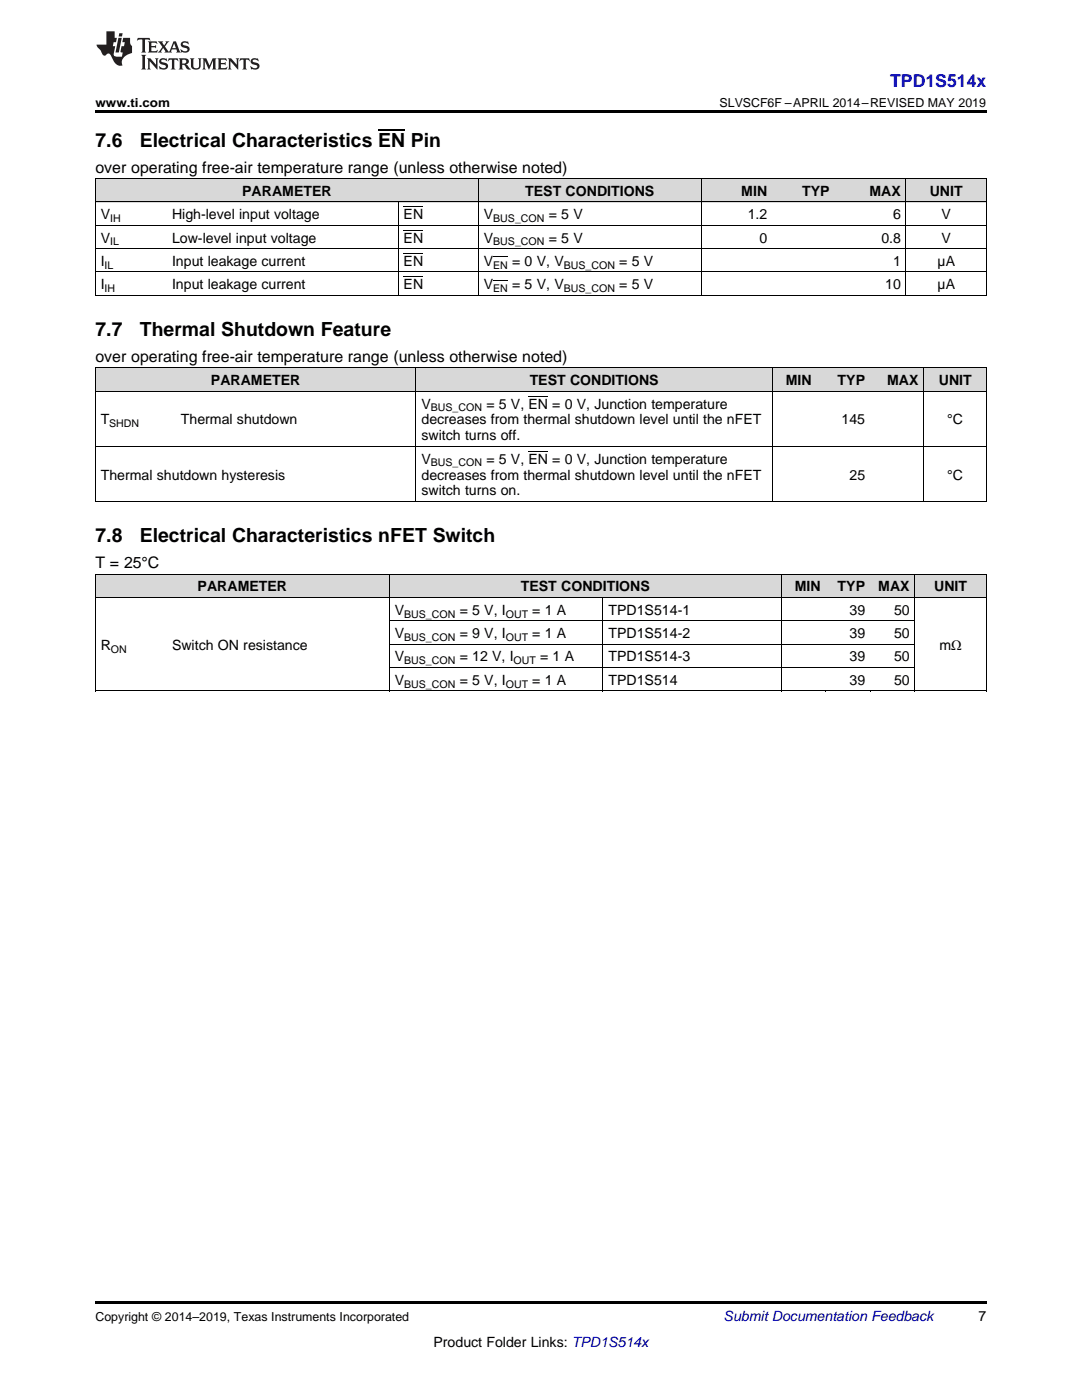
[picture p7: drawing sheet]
<svg xmlns="http://www.w3.org/2000/svg" width="216mm" height="279mm" viewBox="0 0 216 279" stroke-linecap="round" stroke-linejoin="round" font-family="sans-serif">
<defs><g id="words">
<g font-size="3.9">
<text x="19" y="29.3">7.6</text>
<text x="27.9" y="29.3">Electrical Characteristics EN Pin</text>
<text x="19" y="67.1">7.7</text>
<text x="27.9" y="67.1">Thermal Shutdown Feature</text>
<text x="19" y="108.2">7.8</text>
<text x="27.9" y="108.2">Electrical Characteristics nFET Switch</text>
</g>
<text font-size="3.5" fill="#00f" x="177.6" y="17.3">TPD1S514x</text>
<g font-size="3.2">
<text x="19" y="34.4">over operating free-air temperature range (unless otherwise noted)</text>
<text x="19" y="72.2">over operating free-air temperature range (unless otherwise noted)</text>
<text x="19" y="113.4">T = 25°C</text>
</g>
<g font-size="2.8">
<text x="48.3" y="39.1">PARAMETER</text>
<text x="104.8" y="39.1">TEST CONDITIONS</text>
<text x="147.9" y="39.1">MIN</text>
<text x="160.1" y="39.1">TYP</text>
<text x="173.5" y="39.1">MAX</text>
<text x="185.5" y="39.1">UNIT</text>
<text x="20.1" y="43.7">V</text>
<text x="34.3" y="43.7">High-level input voltage</text>
<text x="80.5" y="43.7">EN</text>
<text x="96.6" y="43.7">V</text>
<text x="109.5" y="43.7">= 5 V</text>
<text x="149.2" y="43.7">1.2</text>
<text x="178.2" y="43.7">6</text>
<text x="187.9" y="43.7">V</text>
<text x="20.1" y="48.4">V</text>
<text x="20.1" y="53.1">I</text>
<text x="34.3" y="48.4">Low-level input voltage</text>
<text x="34.3" y="53.1">Input leakage current</text>
<text x="80.5" y="48.4">EN</text>
<text x="80.5" y="53.1">EN</text>
<text x="96.6" y="48.4">V</text>
<text x="96.6" y="53.1">V</text>
<text x="102.2" y="53.1">= 0 V, V</text>
<text x="109.5" y="48.4">= 5 V</text>
<text x="123.6" y="53.1">= 5 V</text>
<text x="151.5" y="48.4">0</text>
<text x="175.9" y="48.4">0.8</text>
<text x="178.2" y="53.1">1</text>
<text x="187.1" y="53.1">µA</text>
<text x="187.9" y="48.4">V</text>
<text x="20.1" y="57.7">I</text>
<text x="34.3" y="57.7">Input leakage current</text>
<text x="80.5" y="57.7">EN</text>
<text x="96.6" y="57.7">V</text>
<text x="102.2" y="57.7">= 5 V, V</text>
<text x="123.6" y="57.7">= 5 V</text>
<text x="176.6" y="57.7">10</text>
<text x="187.1" y="57.7">µA</text>
<text x="42.1" y="76.9">PARAMETER</text>
<text x="105.7" y="76.9">TEST CONDITIONS</text>
<text x="156.8" y="76.9">MIN</text>
<text x="167.1" y="76.9">TYP</text>
<text x="177" y="76.9">MAX</text>
<text x="187.3" y="76.9">UNIT</text>
<text x="84.1" y="81.5">V</text>
<text x="97" y="81.5">= 5 V, EN = 0 V, Junction temperature</text>
<text x="20.1" y="84.7">T</text>
<text x="36.1" y="84.7">Thermal shutdown</text>
<text x="84.1" y="84.7">decreases from thermal shutdown level until the nFET</text>
<text x="84.1" y="87.9">switch turns off.</text>
<text x="167.9" y="84.7">145</text>
<text x="189" y="84.7">°C</text>
<text x="20.1" y="95.7">Thermal shutdown hysteresis</text>
<text x="84.1" y="92.5">V</text>
<text x="84.1" y="95.7">decreases from thermal shutdown level until the nFET</text>
<text x="97" y="92.5">= 5 V, EN = 0 V, Junction temperature</text>
<text x="169.5" y="95.7">25</text>
<text x="189" y="95.7">°C</text>
<text x="84.1" y="98.9">switch turns on.</text>
<text x="39.4" y="118">PARAMETER</text>
<text x="103.9" y="118">TEST CONDITIONS</text>
<text x="158.6" y="118">MIN</text>
<text x="167.1" y="118">TYP</text>
<text x="175.3" y="118">MAX</text>
<text x="186.4" y="118">UNIT</text>
<text x="78.8" y="122.7">V</text>
<text x="91.7" y="122.7">= 5 V, I</text>
<text x="106.2" y="122.7">= 1 A</text>
<text x="121.4" y="122.7">TPD1S514-1</text>
<text x="169.5" y="122.7">39</text>
<text x="178.4" y="122.7">50</text>
<text x="20.1" y="129.7">R</text>
<text x="34.3" y="129.7">Switch ON resistance</text>
<text x="78.8" y="127.4">V</text>
<text x="91.7" y="127.4">= 9 V, I</text>
<text x="106.2" y="127.4">= 1 A</text>
<text x="121.4" y="127.4">TPD1S514-2</text>
<text x="169.5" y="127.4">39</text>
<text x="178.4" y="127.4">50</text>
<text x="187.5" y="129.7">mΩ</text>
<text x="78.8" y="132">V</text>
<text x="78.8" y="136.7">V</text>
<text x="91.7" y="132">= 12 V, I</text>
<text x="91.7" y="136.7">= 5 V, I</text>
<text x="106.2" y="136.7">= 1 A</text>
<text x="107.8" y="132">= 1 A</text>
<text x="121.4" y="132">TPD1S514-3</text>
<text x="121.4" y="136.7">TPD1S514</text>
<text x="169.5" y="132">39</text>
<text x="169.5" y="136.7">39</text>
<text x="178.4" y="132">50</text>
<text x="178.4" y="136.7">50</text>
<text x="195.3" y="263.6">7</text>
<text x="86.5" y="268.9">Product Folder Links: TPD1S514x</text>
</g>
<text font-size="2.8" fill="#0000c8" x="144.4" y="263.6">Submit Documentation Feedback</text>
<g font-size="2.5">
<text x="19" y="21.4">www.ti.com</text>
<text x="143.6" y="21.4">SLVSCF6F –APRIL 2014–REVISED MAY 2019</text>
<text x="19" y="263.6">Copyright © 2014–2019, Texas Instruments Incorporated</text>
</g>
<g font-size="2.1">
<text x="22" y="44.3">IH</text>
<text x="98.4" y="44.3">BUS_CON</text>
<text x="20.9" y="53.6">IL</text>
<text x="22" y="49">IL</text>
<text x="98.4" y="49">BUS_CON</text>
<text x="98.4" y="53.6">EN</text>
<text x="112.5" y="53.6">BUS_CON</text>
<text x="20.9" y="58.3">IH</text>
<text x="98.4" y="58.3">EN</text>
<text x="112.5" y="58.3">BUS_CON</text>
<text x="86" y="82.1">BUS_CON</text>
<text x="21.8" y="85.3">SHDN</text>
<text x="86" y="93.1">BUS_CON</text>
<text x="80.6" y="123.3">BUS_CON</text>
<text x="100.9" y="123.3">OUT</text>
<text x="22.1" y="130.2">ON</text>
<text x="80.6" y="127.9">BUS_CON</text>
<text x="100.9" y="127.9">OUT</text>
<text x="80.6" y="132.6">BUS_CON</text>
<text x="80.6" y="137.2">BUS_CON</text>
<text x="100.9" y="137.2">OUT</text>
<text x="102.5" y="132.6">OUT</text>
</g>
</g></defs>
<g fill="#d8d8d8">
<path d="M19 114.7h14.3v4.6h-14.3z"/>
<path d="M33.3 114.7h44.4v4.6h-44.4z"/>
<path d="M77.7 114.7h42.7v4.6h-42.7z"/>
<path d="M120.4 114.7h35.5v4.6h-35.5z"/>
<path d="M155.9 114.7h8.9v4.6h-8.9z"/>
<path d="M164.8 114.7h8.9v4.6h-8.9z"/>
<path d="M173.7 114.7h8.9v4.6h-8.9z"/>
<path d="M182.6 114.7h14.2v4.6h-14.2z"/>
<path d="M19 73.5h16v4.6h-16z"/>
<path d="M35 73.5h48v4.6h-48z"/>
<path d="M83 73.5h71.2v4.6h-71.2z"/>
<path d="M154.2 73.5h8.9v4.6h-8.9z"/>
<path d="M163.1 73.5h10.6v4.6h-10.6z"/>
<path d="M173.7 73.5h10.7v4.6h-10.7z"/>
<path d="M184.4 73.5h12.4v4.6h-12.4z"/>
<path d="M19 35.7h14.3v4.7h-14.3z"/>
<path d="M33.3 35.7h46.2v4.7h-46.2z"/>
<path d="M79.5 35.7h16v4.7h-16z"/>
<path d="M95.5 35.7h44.4v4.7h-44.4z"/>
<path d="M139.9 35.7h14.3v4.7h-14.3z"/>
<path d="M154.2 35.7h12.4v4.7h-12.4z"/>
<path d="M166.6 35.7h14.2v4.7h-14.2z"/>
<path d="M180.8 35.7h16v4.7h-16z"/>
</g>
<g fill="#000">
<path d="M19 22h177.8v.5h-177.8zM19 58.9l.2 .1zM79.4 58.9l.1 .1zM95.4 58.9l.1 .1zM139.8 58.9l.1 .1zM180.7 58.9l.1 .1zM196.7 58.9l.1 .1zM19 100.1l.2 .1zM82.9 100.1l.1 .1zM154.1 100.1l.1 .1zM162.9 100.1l.2 .1zM173.6 100.1l.1 .1z"/>
<path d="M184.3 100.1l.1 .1zM196.7 100.1l.1 .1zM19 137.9h.2zM77.6 137.9h.1zM120.3 137.9h.1zM155.8 137.9h.1zM164.7 137.9h.1zM173.6 137.9h.1zM182.5 137.9h.1zM196.7 137.9h.1zM19 259.7h177.8v.5h-177.8z"/>
</g>
<g fill="none" stroke="#000" stroke-width=".2">
<path d="M19 35.6l177.8 .1v23.3M19.1 35.7v23.3M95.4 35.7v23.3M139.9 35.7v23.3M180.8 35.7v23.3M19 58.9h177.8M19 54.3h177.8M19 49.6h177.8M19 45h177.8M19 40.3h177.8M79.4 40.3v18.7M19 73.4h177.8v26.8"/>
<path d="M19 78.1h177.8M19.1 73.4v26.8M83 73.4v26.8M154.1 73.4v26.8M184.3 73.4v26.8M19 89.1h177.8M19 119.3h177.8M19 114.6h177.8M19 100.1h177.8M19.1 114.6v23.3M77.7 114.6v23.3M120.3 119.3v18.6"/>
<path d="M155.9 114.6v23.3M182.5 114.6v23.3M196.8 114.6v23.3M19 137.9h177.8M77.7 133.2h104.9M77.7 128.6h104.9M77.7 123.9h104.9"/>
</g>
<g fill="#231f20">
<path d="M27.5 7.6l-.1 .5 .4-.2h.6v.1v2.1l-.2 .4h1l-.3-.4v-2.1l.1-.1h.5l.5 .2-.2-.5zM29.5 8.3l.2 .3v1.5l-.2 .4h1.8l.2-.6a1.04 1.04 0 0 1-1.3 .2v-.7h.6l.3 .2v-.6l-.3 .2h-.6v-.6l.8-.1 .4 .3-.2-.5zM31.5 8.3l.9 1.1-.9 1.1h.8l-.2-.2 .5-.7 .4 .7-.2 .2h1.5l-.1-.2 .1-.4h.9l.1 .4-.2 .2h1l-.3-.3-.7-1.9h-.5l-.9 2-.8-1 .9-1h-.8l.1 .3-.3 .5-.4-.6 .2-.2zM34.7 8.6l.4 1h-.7zM36.3 8.4a.63 .63 0 0 0-.2 .7 .63 .63 0 0 0 .6 .4l.6 .2 .1 .2a.75 .75 0 0 1-.7 .4 .75 .75 0 0 1-.6-.5l.1 .7 .1-.1a1.11 1.11 0 0 0 1.5-.6 1.13 1.13 0 0 0-1.2-.8l-.1-.4a1.04 1.04 0 0 1 1.2 .2l-.2-.5-.1 .1-.5-.2zM28.2 10.9l.2 .4v2.2l-.2 .4h1l-.3-.4v-2.2l.3-.4zM29.3 11.6l.3 .4v1.5l-.3 .4h.8l-.2-.4v-1.3l1.5 1.7v-1.9l.2-.4h-.7l.2 .4v.9l-1.1-1.3zM32 11.8a.62 .62 0 0 0-.2 .7 .62 .62 0 0 0 .6 .4l.6 .1 .1 .3a.76 .76 0 0 1-.7 .3 .76 .76 0 0 1-.6-.4l.1 .7 .1-.1a1.11 1.11 0 0 0 1.5-.6 1.13 1.13 0 0 0-1.2-.8l-.1-.4a1.04 1.04 0 0 1 1.2 .2l-.2-.6-.1 .1-.5-.1zM33.7 11.6l-.2 .6a.61 .61 0 0 1 .8-.3v1.6l-.2 .4h.9l-.2-.4v-1.6a.63 .63 0 0 1 .8 .3l-.2-.6zM35.6 11.6l.3 .4v1.5l-.3 .4h1l-.2-.2v-.8l.5 .2a.76 .76 0 0 0 1.2 .7l-1-1a.58 .58 0 0 0 .6-.5 .58 .58 0 0 0-.5-.6zM36.4 11.9h.1a.45 .45 0 0 1 .5 .1 .45 .45 0 0 1 .1 .5l-.7 .2zM37.9 11.6l.2 .2a2.17 2.17 0 0 0 .3 1.9 .99 .99 0 0 0 1.6-.6v-1.1l.2-.4h-.7l.2 .2a1.92 1.92 0 0 1-.2 1.8 .6 .6 0 0 1-.9-.5v-1.1l.2-.4zM40.4 11.6l.2 .4v1.5l-.2 .4h.7l-.2-.4v-1.4l.8 1.8 .8-1.8v1.4l-.2 .4h.9l-.2-.4v-1.5l.2-.4h-.8l-.6 1.5-.6-1.5zM43.4 11.6l.2 .4v1.5l-.2 .4h1.8l.2-.6a1.04 1.04 0 0 1-1.3 .1v-.6h.5l.4 .2v-.6l-.4 .2h-.5v-.7h.8l.3 .3-.1-.6zM45.5 11.6l.2 .4v1.5l-.2 .4h.7l-.2-.4v-1.3l1.5 1.7v-1.9l.2-.4h-.7l.2 .4v.9l-1.1-1.3zM47.9 11.6l-.1 .6a.61 .61 0 0 1 .8-.3v1.6l-.3 .4h1l-.3-.4 .1-1.6a.63 .63 0 0 1 .7 .3l-.1-.6zM50.2 11.8a.62 .62 0 0 0-.2 .7 .62 .62 0 0 0 .6 .4l.6 .1 .2 .3a.76 .76 0 0 1-.8 .3 .76 .76 0 0 1-.6-.4l.1 .7 .2-.1a1.11 1.11 0 0 0 1.5-.6 1.13 1.13 0 0 0-1.3-.8l-.1-.4a1.04 1.04 0 0 1 1.2 .2l-.1-.6-.2 .1-.5-.1z"/>
<path d="M21.2 6.3v2.6h-1.9l.1 .4 .7 .9a.91 .91 0 0 0 1 .8 .56 .56 0 0 1 .5-.3 .56 .56 0 0 1 .5 .3l.4 .8a1.53 1.53 0 0 0 1.9 1.2 1.54 1.54 0 0 1 1-2.1l.9-.3v-1.4a1.52 1.52 0 0 1-.3-1.6h-1.4l-.2 .8h.5l-.2 .8h-.4l-.2 1v.2l.4 .1-.2 .8a1.93 1.93 0 0 1-1.6-.3l.3-1.8h-.5l.2-.8h.4l.2-.8h-.4v-1.3zM23.6 7.6l-.6 2.9h.7l.6-2.9zM23.8 6.6l-.1 .7h.6l.2-.7z"/>
</g>
<path d="M80.5 55.2h4M80.5 50.6h4M80.5 45.9h4M80.5 41.3h4M98.4 55.9h3M98.4 51.2h3M105.4 79h4M105.4 90h4" fill="none" stroke="#000" stroke-width=".2"/>
<path d="M75.5 25.9h5.3" fill="none" stroke="#000" stroke-width=".25"/>
<use href="#words"/>
</svg>
